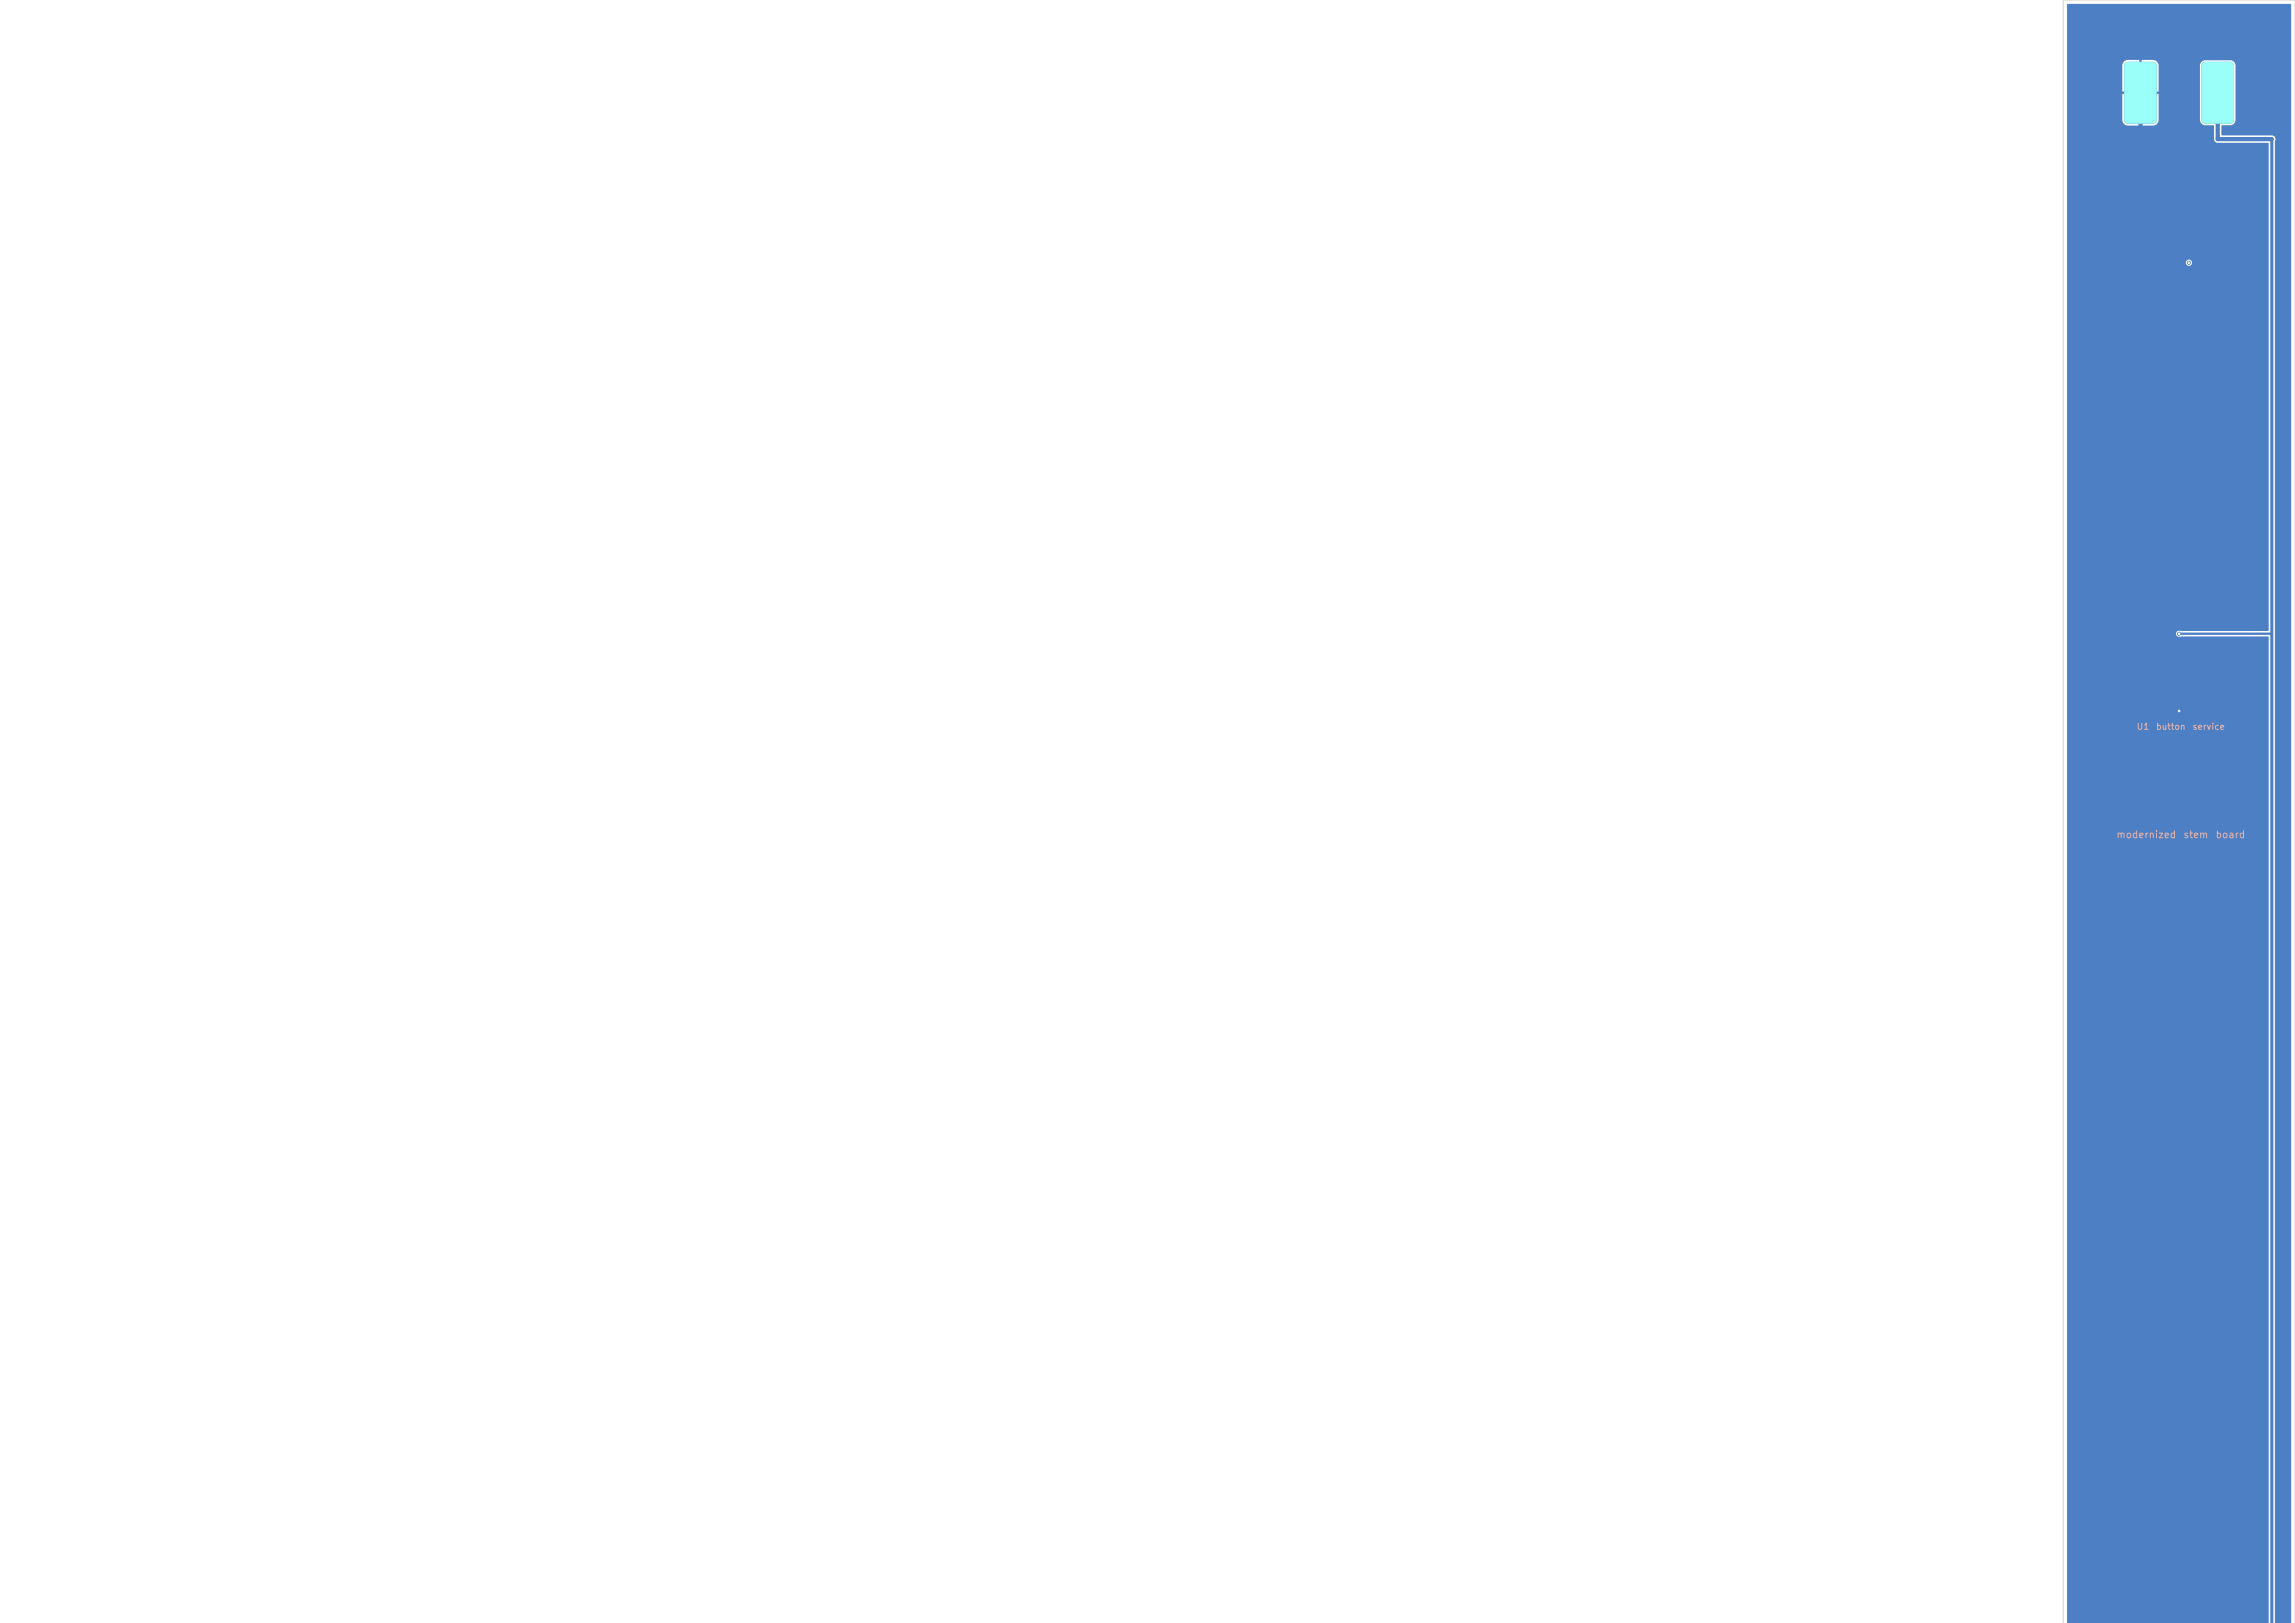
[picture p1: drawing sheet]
<svg xmlns="http://www.w3.org/2000/svg" width="297mm" height="210mm" viewBox="0 0 297 210" stroke-linecap="round" stroke-linejoin="round" font-family="sans-serif">
<defs><g id="words">
<g font-size=".9" fill="#e8b2a7">
<text x="273.8" y="108.7">modernized</text>
<text x="282.5" y="108.7">stem</text>
<text x="286.7" y="108.7">board</text>
</g>
<g font-size=".8" fill="#e8b2a7">
<text x="276.4" y="94.6">U1</text>
<text x="278.9" y="94.6">button</text>
<text x="283.7" y="94.6">service</text>
</g>
</g></defs>
<g fill="#4d7fc4">
<path d="M285 8.1l.4-.1h3.2l.2 .1 .2 .2 .1 7.2-.1 .2-.2 .2-3.4 .1-.2-.1-.2-.2-.1-7.2z"/>
<path d="M275 8.1l.4-.1h3.2l.2 .1 .2 .2 .1 7.2-.1 .2-.2 .2-3.4 .1-.2-.1-.2-.2-.1-7.2z"/>
</g>
<g fill="#4d7fc4" stroke="#4d7fc4" stroke-width=".13">
<circle cx="282" cy="92" r=".2"/>
<circle cx="282" cy="82" r=".2"/>
<circle cx="283.3" cy="34" r=".2"/>
</g>
<path d="M270 92h12M282 82h12" fill="none" stroke="#4d7fc4" stroke-width=".3"/>
<path d="M277 12v10h-7M287 12v6h7" fill="none" stroke="#4d7fc4" stroke-width=".55"/>
<path d="M294 18v192.1M270 22v188.1" fill="none" stroke="#4d7fc4" stroke-width=".4"/>
<path d="M267.5 .5h29v17.4h-2l-.1-.2-.3-.2h-6.6v-1.3h1.2a.7 .7 0 0 0 .6-.6l-.1-7.4-.2-.3-.3-.1h-3.4a.7 .7 0 0 0-.6 .7h-5.3l-.1-.3-.2-.3-.5-.1h-3.3l-.5 .2-.1 .5v3.4h2.2v-4.1h.3v4.1h2.2v-3.4h5.3v3.7h-10v3.4l.1 .4 .3 .2h1.8v-4h.3v4h1.6l.3-.1 .2-.3 .1-3.6h5.3l.1 3.6 .2 .3 .3 .1h1.2v1.9l.2 .3 .2 .1h6.7v15.4h-9.9a.4 .4 0 0 0-.6-.2 .4 .4 0 0 0 0 .6 .4 .4 0 0 0 .6-.2v-.2h9.9v47.7h-.1h-11.3a.41 .41 0 0 0-.6 .4 .41 .41 0 0 0 .6 .4h11.3h.1v127.7h-22.5h23.3v-191.8l.1-.4h2v192.2h-29z" fill="#4d7fc4"/>
<g fill="#9afff8">
<path d="M285 8.1l.4-.1h3.2l.2 .1 .2 .2 .1 7.2-.1 .2-.2 .2-3.4 .1-.2-.1-.2-.2-.1-7.2z"/>
<path d="M275 8.1l.4-.1h3.2l.2 .1 .2 .2 .1 7.2-.1 .2-.2 .2-3.4 .1-.2-.1-.2-.2-.1-7.2z"/>
</g>
<path d="M267 210.1v-210.1h30v210.1" fill="none" stroke="#d0d2cd" stroke-width=".13"/>
<g fill="#fff" stroke="#fff" stroke-width=".13">
<circle cx="282" cy="92" r=".1"/>
<circle cx="282" cy="82" r=".1"/>
<circle cx="283.3" cy="34" r=".1"/>
</g>
<use href="#words"/>
</svg>
